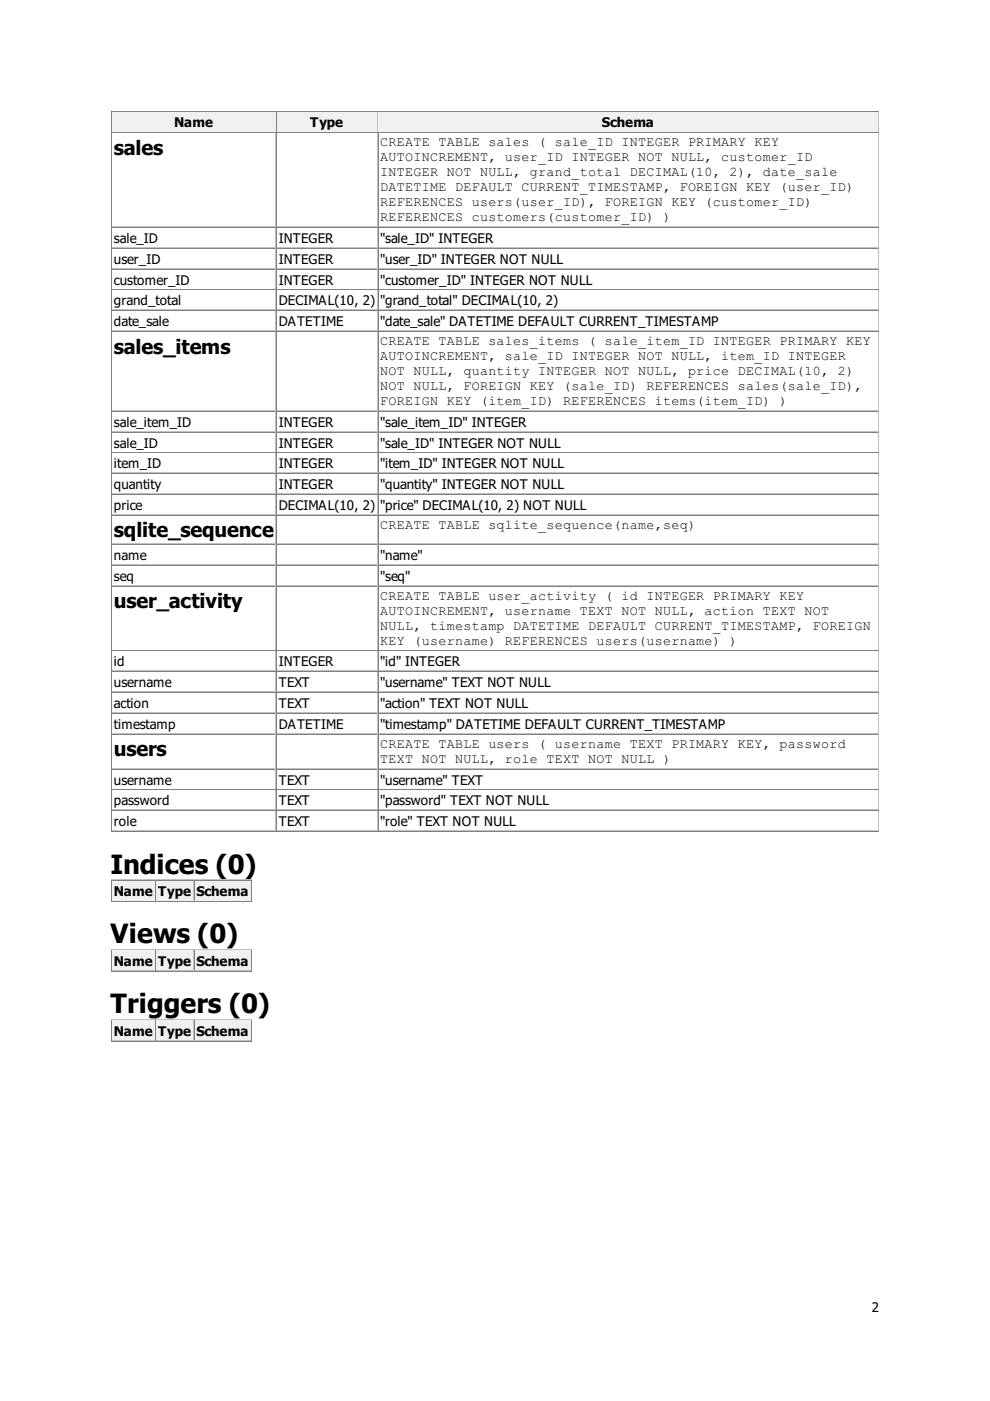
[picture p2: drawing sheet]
<svg xmlns="http://www.w3.org/2000/svg" width="210mm" height="297mm" viewBox="0 0 210 297" stroke-linecap="round" stroke-linejoin="round" font-family="sans-serif">
<defs><g id="words">
<g font-size="5.6">
<text x="23.5" y="185.2">Indices (0)</text>
<text x="23.5" y="200">Views (0)</text>
<text x="23.5" y="214.8">Triggers (0)</text>
</g>
<g font-size="4.2">
<text x="24.2" y="32.8">sales</text>
<text x="24.2" y="75">sales_items</text>
<text x="24.2" y="113.9">sqlite_sequence</text>
<text x="24.2" y="128.9">user_activity</text>
<text x="24.2" y="160.3">users</text>
</g>
<g font-size="2.8">
<text x="37" y="27">Name</text>
<text x="65.8" y="27">Type</text>
<text x="127.6" y="27">Schema</text>
<text x="80.6" y="31">CREATE TABLE sales ( sale_ID INTEGER PRIMARY KEY</text>
<text x="80.6" y="34.2">AUTOINCREMENT, user_ID INTEGER NOT NULL, customer_ID</text>
<text x="80.6" y="37.4">INTEGER NOT NULL, grand_total DECIMAL(10, 2), date_sale</text>
<text x="80.6" y="40.6">DATETIME DEFAULT CURRENT_TIMESTAMP, FOREIGN KEY (user_ID)</text>
<text x="80.6" y="43.7">REFERENCES users(user_ID), FOREIGN KEY (customer_ID)</text>
<text x="80.6" y="46.9">REFERENCES customers(customer_ID) )</text>
<text x="24.2" y="51.5">sale_ID</text>
<text x="59.1" y="51.5">INTEGER</text>
<text x="80.6" y="51.5">&quot;sale_ID&quot; INTEGER</text>
<text x="24.2" y="55.9">user_ID</text>
<text x="59.1" y="55.9">INTEGER</text>
<text x="80.6" y="55.9">&quot;user_ID&quot; INTEGER NOT NULL</text>
<text x="24.2" y="60.3">customer_ID</text>
<text x="24.2" y="64.7">grand_total</text>
<text x="59.1" y="60.3">INTEGER</text>
<text x="59.1" y="64.7">DECIMAL(10, 2)</text>
<text x="80.6" y="60.3">&quot;customer_ID&quot; INTEGER NOT NULL</text>
<text x="80.6" y="64.7">&quot;grand_total&quot; DECIMAL(10, 2)</text>
<text x="24.2" y="69.1">date_sale</text>
<text x="59.1" y="69.1">DATETIME</text>
<text x="80.6" y="69.1">&quot;date_sale&quot; DATETIME DEFAULT CURRENT_TIMESTAMP</text>
<text x="80.6" y="73.2">CREATE TABLE sales_items ( sale_item_ID INTEGER PRIMARY KEY</text>
<text x="80.6" y="76.4">AUTOINCREMENT, sale_ID INTEGER NOT NULL, item_ID INTEGER</text>
<text x="80.6" y="79.6">NOT NULL, quantity INTEGER NOT NULL, price DECIMAL(10, 2)</text>
<text x="80.6" y="82.7">NOT NULL, FOREIGN KEY (sale_ID) REFERENCES sales(sale_ID),</text>
<text x="80.6" y="85.9">FOREIGN KEY (item_ID) REFERENCES items(item_ID) )</text>
<text x="24.2" y="90.5">sale_item_ID</text>
<text x="24.2" y="94.9">sale_ID</text>
<text x="59.1" y="90.5">INTEGER</text>
<text x="59.1" y="94.9">INTEGER</text>
<text x="80.6" y="90.5">&quot;sale_item_ID&quot; INTEGER</text>
<text x="80.6" y="94.9">&quot;sale_ID&quot; INTEGER NOT NULL</text>
<text x="24.2" y="99.3">item_ID</text>
<text x="59.1" y="99.3">INTEGER</text>
<text x="80.6" y="99.3">&quot;item_ID&quot; INTEGER NOT NULL</text>
<text x="24.2" y="103.7">quantity</text>
<text x="59.1" y="103.7">INTEGER</text>
<text x="80.6" y="103.7">&quot;quantity&quot; INTEGER NOT NULL</text>
<text x="24.2" y="108.1">price</text>
<text x="59.1" y="108.1">DECIMAL(10, 2)</text>
<text x="80.6" y="108.1">&quot;price&quot; DECIMAL(10, 2) NOT NULL</text>
<text x="80.6" y="112.2">CREATE TABLE sqlite_sequence(name,seq)</text>
<text x="24.2" y="118.7">name</text>
<text x="80.6" y="118.7">&quot;name&quot;</text>
<text x="24.2" y="123.1">seq</text>
<text x="80.6" y="123.1">&quot;seq&quot;</text>
<text x="80.6" y="127.2">CREATE TABLE user_activity ( id INTEGER PRIMARY KEY</text>
<text x="80.6" y="130.4">AUTOINCREMENT, username TEXT NOT NULL, action TEXT NOT</text>
<text x="80.6" y="133.5">NULL, timestamp DATETIME DEFAULT CURRENT_TIMESTAMP, FOREIGN</text>
<text x="80.6" y="136.7">KEY (username) REFERENCES users(username) )</text>
<text x="24.2" y="141.3">id</text>
<text x="59.1" y="141.3">INTEGER</text>
<text x="80.6" y="141.3">&quot;id&quot; INTEGER</text>
<text x="24.2" y="145.7">username</text>
<text x="59.1" y="145.7">TEXT</text>
<text x="80.6" y="145.7">&quot;username&quot; TEXT NOT NULL</text>
<text x="24.2" y="150.1">action</text>
<text x="24.2" y="154.5">timestamp</text>
<text x="59.1" y="150.1">TEXT</text>
<text x="59.1" y="154.5">DATETIME</text>
<text x="80.6" y="150.1">&quot;action&quot; TEXT NOT NULL</text>
<text x="80.6" y="154.5">&quot;timestamp&quot; DATETIME DEFAULT CURRENT_TIMESTAMP</text>
<text x="80.6" y="158.6">CREATE TABLE users ( username TEXT PRIMARY KEY, password</text>
<text x="80.6" y="161.7">TEXT NOT NULL, role TEXT NOT NULL )</text>
<text x="24.2" y="166.3">username</text>
<text x="59.1" y="166.3">TEXT</text>
<text x="80.6" y="166.3">&quot;username&quot; TEXT</text>
<text x="24.2" y="170.7">password</text>
<text x="59.1" y="170.7">TEXT</text>
<text x="80.6" y="170.7">&quot;password&quot; TEXT NOT NULL</text>
<text x="24.2" y="175.2">role</text>
<text x="59.1" y="175.2">TEXT</text>
<text x="80.6" y="175.2">&quot;role&quot; TEXT NOT NULL</text>
<text x="24.2" y="190">Name</text>
<text x="33.5" y="190">Type</text>
<text x="41.6" y="190">Schema</text>
<text x="24.2" y="204.8">Name</text>
<text x="33.5" y="204.8">Type</text>
<text x="41.6" y="204.8">Schema</text>
<text x="24.2" y="219.6">Name</text>
<text x="33.5" y="219.6">Type</text>
<text x="41.6" y="219.6">Schema</text>
<text x="184.9" y="278.2">2</text>
</g>
</g></defs>
<path d="M23.5 23.5v152.9M23.6 23.5h162.8M23.8 28h34.8M58.5 23.8v4.1" fill="none" stroke="#c0c0c0" stroke-width=".21"/>
<path d="M23.7 23.6v4.4M23.8 23.7h34.8M186.4 23.6v152.6M23.6 176.3h162.8" fill="none" stroke="#808080" stroke-width=".21"/>
<g fill="#f0f0f0">
<path d="M23.8 23.8h34.6v4.1h-34.6z"/>
<path d="M36.9 24.2h8.4v3.3h-8.4z"/>
</g>
<path d="M58.6 23.6v4.4M58.7 23.7h21.4" fill="none" stroke="#808080" stroke-width=".21"/>
<path d="M58.7 28h21.4M80 23.8v4.1" fill="none" stroke="#c0c0c0" stroke-width=".21"/>
<g fill="#f0f0f0">
<path d="M58.7 23.8h21.2v4.1h-21.2z"/>
<path d="M65.8 24.2h7v3.3h-7z"/>
</g>
<path d="M80.2 23.6v4.4M80.3 23.7h106" fill="none" stroke="#808080" stroke-width=".21"/>
<path d="M80.3 28h106M186.2 23.8v4.1" fill="none" stroke="#c0c0c0" stroke-width=".21"/>
<g fill="#f0f0f0">
<path d="M80.3 23.8h105.8v4.1h-105.8z"/>
<path d="M127.5 24.2h11.3v3.3h-11.3z"/>
</g>
<g fill="none" stroke="#808080" stroke-width=".21">
<path d="M23.7 28v148.2M23.8 28.1h34.8M58.6 28v148.2M58.7 28.1h21.4M80.2 28v148.2M80.3 28.1h106M23.8 48.2h34.8M23.8 52.7h34.8M23.8 57.1h34.8M58.7 48.2h21.4M58.7 52.7h21.4M58.7 57.1h21.4"/>
<path d="M80.3 48.2h106M80.3 52.7h106M80.3 57.1h106M23.8 61.5h34.8M23.8 65.9h34.8M23.8 70.3h34.8M58.7 61.5h21.4M58.7 65.9h21.4M58.7 70.3h21.4M80.3 61.5h106M80.3 65.9h106M80.3 70.3h106"/>
<path d="M23.8 87.2h34.8M23.8 91.6h34.8M23.8 96h34.8M58.7 87.2h21.4M58.7 91.6h21.4M58.7 96h21.4M80.3 87.2h106M80.3 91.6h106M80.3 96h106M23.8 100.5h34.8M23.8 104.9h34.8M23.8 109.3h34.8"/>
<path d="M23.8 115.4h34.8M23.8 119.9h34.8M58.7 100.5h21.4M58.7 104.9h21.4M58.7 109.3h21.4M58.7 115.4h21.4M58.7 119.9h21.4M80.3 100.5h106M80.3 104.9h106M80.3 109.3h106M80.3 115.4h106M80.3 119.9h106"/>
<path d="M23.8 124.3h34.8M23.8 138h34.8M58.7 124.3h21.4M58.7 138h21.4M80.3 124.3h106M80.3 138h106M23.8 142.4h34.8M23.8 146.8h34.8M23.8 151.3h34.8M23.8 155.7h34.8M58.7 142.4h21.4M58.7 146.8h21.4"/>
<path d="M58.7 151.3h21.4M58.7 155.7h21.4M80.3 142.4h106M80.3 146.8h106M80.3 151.3h106M80.3 155.7h106M23.8 163.1h34.8M23.8 167.5h34.8M23.8 171.9h34.8M58.7 163.1h21.4M58.7 167.5h21.4M58.7 171.9h21.4"/>
<path d="M80.3 163.1h106M80.3 167.5h106M80.3 171.9h106M23.6 191.1h29.8M23.7 186.6v4.4M23.8 186.7h9.2M53.4 186.6v4.4"/>
</g>
<g fill="none" stroke="#c0c0c0" stroke-width=".21">
<path d="M58.5 28.2v19.8M80 28.2v19.8M186.2 28.2v19.8M23.8 48.1h34.8M23.8 52.5h34.8M23.8 56.9h34.8M58.5 48.3v4.1M58.5 52.7v4.1M58.5 57.1v4.1M58.7 48.1h21.4M58.7 52.5h21.4M58.7 56.9h21.4"/>
<path d="M80 48.3v4.1M80 52.7v4.1M80 57.1v4.1M80.3 48.1h106M80.3 52.5h106M80.3 56.9h106M186.2 48.3v4.1M186.2 52.7v4.1M186.2 57.1v4.1M23.8 61.3h34.8M23.8 65.7h34.8M23.8 70.1h34.8"/>
<path d="M58.5 61.6v4M58.5 66v4M58.5 70.4v16.6M58.7 61.3h21.4M58.7 65.7h21.4M58.7 70.1h21.4M80 61.6v4M80 66v4M80 70.4v16.6M80.3 61.3h106M80.3 65.7h106M80.3 70.1h106"/>
<path d="M186.2 61.6v4M186.2 66v4M186.2 70.4v16.6M23.8 87h34.8M23.8 91.5h34.8M23.8 95.9h34.8M58.5 87.3v4.1M58.5 91.7v4.1M58.5 96.1v4.1M58.7 87h21.4M58.7 91.5h21.4M58.7 95.9h21.4"/>
<path d="M80 87.3v4.1M80 91.7v4.1M80 96.1v4.1M80.3 87h106M80.3 91.5h106M80.3 95.9h106M186.2 87.3v4.1M186.2 91.7v4.1M186.2 96.1v4.1M23.8 100.3h34.8M23.8 104.7h34.8M23.8 109.1h34.8"/>
<path d="M23.8 115.3h34.8M23.8 119.7h34.8M58.5 100.5v4.1M58.5 105v4M58.5 109.4v5.8M58.5 115.5v4.1M58.5 119.9v4.1M58.7 100.3h21.4M58.7 104.7h21.4M58.7 109.1h21.4M58.7 115.3h21.4M58.7 119.7h21.4"/>
<path d="M80 100.5v4.1M80 105v4M80 109.4v5.8M80 115.5v4.1M80 119.9v4.1M80.3 100.3h106M80.3 104.7h106M80.3 109.1h106M80.3 115.3h106M80.3 119.7h106M186.2 100.5v4.1M186.2 105v4"/>
<path d="M186.2 109.4v5.8M186.2 115.5v4.1M186.2 119.9v4.1M23.8 124.1h34.8M23.8 137.8h34.8M58.5 124.4v13.4M58.5 138.1v4.1M58.7 124.1h21.4M58.7 137.8h21.4M80 124.4v13.4M80 138.1v4.1M80.3 124.1h106"/>
<path d="M80.3 137.8h106M186.2 124.4v13.4M186.2 138.1v4.1M23.8 142.3h34.8M23.8 146.7h34.8M23.8 151.1h34.8M23.8 155.5h34.8M58.5 142.5v4.1M58.5 146.9v4.1M58.5 151.3v4.1M58.5 155.8v7M58.7 142.3h21.4"/>
<path d="M58.7 146.7h21.4M58.7 151.1h21.4M58.7 155.5h21.4M80 142.5v4.1M80 146.9v4.1M80 151.3v4.1M80 155.8v7M80.3 142.3h106M80.3 146.7h106M80.3 151.1h106M80.3 155.5h106M186.2 142.5v4.1"/>
<path d="M186.2 146.9v4.1M186.2 151.3v4.1M186.2 155.8v7M23.8 162.9h34.8M23.8 167.3h34.8M23.8 171.7h34.8M23.8 176.1h34.8M58.5 163.2v4M58.5 167.6v4M58.5 172v4M58.7 162.9h21.4M58.7 167.3h21.4"/>
<path d="M58.7 171.7h21.4M58.7 176.1h21.4M80 163.2v4M80 167.6v4M80 172v4M80.3 162.9h106M80.3 167.3h106M80.3 171.7h106M80.3 176.1h106M186.2 163.2v4M186.2 167.6v4M186.2 172v4"/>
<path d="M23.5 186.4v4.8M23.6 186.5h29.8M23.8 190.9h9.2M32.9 186.8v4.1"/>
</g>
<g fill="#f0f0f0">
<path d="M23.8 186.8h9v4.1h-9z"/>
<path d="M24.2 187.1h8.3v3.4h-8.3z"/>
</g>
<path d="M33.1 186.6v4.4M33.2 186.7h7.9" fill="none" stroke="#808080" stroke-width=".21"/>
<path d="M33.2 190.9h7.9M41 186.8v4.1" fill="none" stroke="#c0c0c0" stroke-width=".21"/>
<g fill="#f0f0f0">
<path d="M33.2 186.8h7.7v4.1h-7.7z"/>
<path d="M33.5 187.1h7.1v3.4h-7.1z"/>
</g>
<path d="M41.2 186.6v4.4M41.3 186.7h12" fill="none" stroke="#808080" stroke-width=".21"/>
<path d="M41.3 190.9h12M53.2 186.8v4.1" fill="none" stroke="#c0c0c0" stroke-width=".21"/>
<g fill="#f0f0f0">
<path d="M41.3 186.8h11.8v4.1h-11.8z"/>
<path d="M41.6 187.1h11.1v3.4h-11.1z"/>
</g>
<path d="M23.5 201.3v4.7M23.6 201.3h29.8M23.8 205.8h9.2M32.9 201.6v4.1" fill="none" stroke="#c0c0c0" stroke-width=".21"/>
<path d="M23.6 205.9h29.8M23.7 201.4v4.4M23.8 201.5h9.2M53.4 201.4v4.4" fill="none" stroke="#808080" stroke-width=".21"/>
<g fill="#f0f0f0">
<path d="M23.8 201.6h9v4.1h-9z"/>
<path d="M24.2 202h8.3v3.3h-8.3z"/>
</g>
<path d="M33.1 201.4v4.4M33.2 201.5h7.9" fill="none" stroke="#808080" stroke-width=".21"/>
<path d="M33.2 205.8h7.9M41 201.6v4.1" fill="none" stroke="#c0c0c0" stroke-width=".21"/>
<g fill="#f0f0f0">
<path d="M33.2 201.6h7.7v4.1h-7.7z"/>
<path d="M33.5 202h7.1v3.3h-7.1z"/>
</g>
<path d="M41.2 201.4v4.4M41.3 201.5h12" fill="none" stroke="#808080" stroke-width=".21"/>
<path d="M41.3 205.8h12M53.2 201.6v4.1" fill="none" stroke="#c0c0c0" stroke-width=".21"/>
<g fill="#f0f0f0">
<path d="M41.3 201.6h11.8v4.1h-11.8z"/>
<path d="M41.6 202h11.1v3.3h-11.1z"/>
</g>
<path d="M23.5 216.1v4.7M23.6 216.2h29.8M32.9 216.4v4.1M23.8 220.6h9.2" fill="none" stroke="#c0c0c0" stroke-width=".21"/>
<path d="M23.7 216.3v4.4M23.8 216.3h9.2M53.4 216.3v4.4M23.6 220.8h29.8" fill="none" stroke="#808080" stroke-width=".21"/>
<g fill="#f0f0f0">
<path d="M23.8 216.4h9v4.1h-9z"/>
<path d="M24.2 216.8h8.3v3.3h-8.3z"/>
</g>
<path d="M33.1 216.3v4.4M33.2 216.3h7.9" fill="none" stroke="#808080" stroke-width=".21"/>
<path d="M41 216.4v4.1M33.2 220.6h7.9" fill="none" stroke="#c0c0c0" stroke-width=".21"/>
<g fill="#f0f0f0">
<path d="M33.2 216.4h7.7v4.1h-7.7z"/>
<path d="M33.5 216.8h7.1v3.3h-7.1z"/>
</g>
<path d="M41.2 216.3v4.4M41.3 216.3h12" fill="none" stroke="#808080" stroke-width=".21"/>
<path d="M53.2 216.4v4.1M41.3 220.6h12" fill="none" stroke="#c0c0c0" stroke-width=".21"/>
<g fill="#f0f0f0">
<path d="M41.3 216.4h11.8v4.1h-11.8z"/>
<path d="M41.6 216.8h11.1v3.3h-11.1z"/>
</g>
<use href="#words"/>
</svg>
